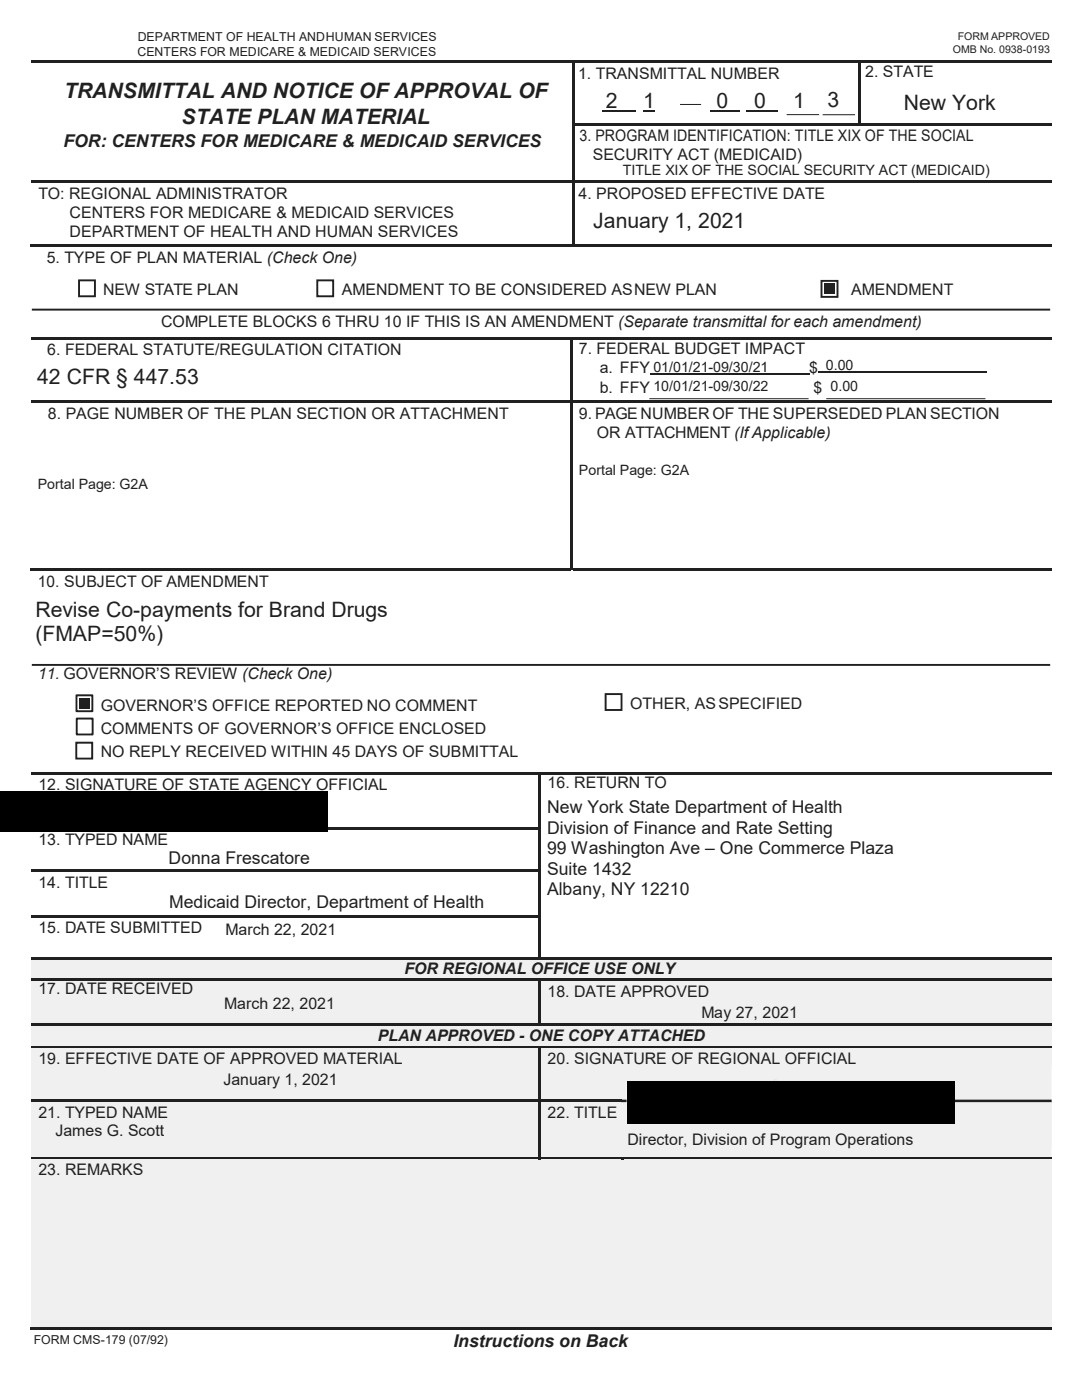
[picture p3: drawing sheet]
<svg xmlns="http://www.w3.org/2000/svg" width="216mm" height="279mm" viewBox="0 0 216 279" stroke-linecap="round" stroke-linejoin="round" font-family="sans-serif">
<defs><g id="words">
<g font-size="4.2" fill="#231f20">
<text x="12.8" y="19.6">TRANSMITTAL AND NOTICE OF APPROVAL OF</text>
<text x="120.9" y="21.5">2</text>
<text x="128.4" y="21.6">1</text>
<text x="143" y="21.5">0</text>
<text x="150.5" y="21.5">0</text>
<text x="158.2" y="21.5">1</text>
<text x="165.1" y="21.3">3</text>
<text x="180.3" y="21.9">New York</text>
<text x="36.2" y="24.7">STATE PLAN MATERIAL</text>
<text x="118.4" y="45.4">January 1, 2021</text>
<text x="7.4" y="76.5">42 CFR § 447.53</text>
<text x="7.1" y="123.1">Revise Co-payments for Brand Drugs</text>
<text x="7.1" y="128">(FMAP=50%)</text>
</g>
<g font-size="3.5" fill="#231f20">
<text x="12.7" y="29.3">FOR: CENTERS FOR MEDICARE &amp; MEDICAID SERVICES</text>
<text x="109.2" y="162.3">New York State Department of Health</text>
<text x="109.2" y="166.4">Division of Finance and Rate Setting</text>
<text x="33.7" y="172.5">Donna Frescatore</text>
<text x="109.2" y="170.5">99 Washington Ave – One Commerce Plaza</text>
<text x="109.2" y="174.5">Suite 1432</text>
<text x="109.2" y="178.7">Albany, NY 12210</text>
<text x="33.7" y="181.3">Medicaid Director, Department of Health</text>
<text x="90.5" y="268.9">Instructions on Back</text>
</g>
<g font-size="3.2" fill="#231f20">
<text x="115.4" y="15.7">1. TRANSMITTAL NUMBER</text>
<text x="172.6" y="15.5">2. STATE</text>
<text x="115.6" y="28.2">3. PROGRAM IDENTIFICATION: TITLE XIX OF THE SOCIAL</text>
<text x="118.3" y="32">SECURITY ACT (MEDICAID)</text>
<text x="7.7" y="39.7">TO: REGIONAL ADMINISTRATOR</text>
<text x="115.4" y="39.7">4. PROPOSED EFFECTIVE DATE</text>
<text x="13.9" y="43.5">CENTERS FOR MEDICARE &amp; MEDICAID SERVICES</text>
<text x="13.9" y="47.3">DEPARTMENT OF HEALTH AND HUMAN SERVICES</text>
<text x="9.3" y="52.4">5. TYPE OF PLAN MATERIAL (Check One)</text>
<text x="20.6" y="58.9">NEW STATE PLAN</text>
<text x="68.2" y="58.9">AMENDMENT TO BE CONSIDERED AS NEW PLAN</text>
<text x="169.8" y="58.9">AMENDMENT</text>
<text x="32.1" y="65.2">COMPLETE BLOCKS 6 THRU 10 IF THIS IS AN AMENDMENT (Separate transmittal for each amendment)</text>
<text x="9.4" y="70.9">6. FEDERAL STATUTE/REGULATION CITATION</text>
<text x="115.5" y="70.7">7. FEDERAL BUDGET IMPACT</text>
<text x="119.7" y="74.5">a. FFY 01/01/21-09/30/21</text>
<text x="161.5" y="74.5">$</text>
<text x="9.6" y="83.6">8. PAGE NUMBER OF THE PLAN SECTION OR ATTACHMENT</text>
<text x="115.5" y="83.6">9. PAGE NUMBER OF THE SUPERSEDED PLAN SECTION</text>
<text x="119.7" y="78.5">b. FFY 10/01/21-09/30/22</text>
<text x="162.3" y="78.5">$ 0.00</text>
<text x="119.1" y="87.3">OR ATTACHMENT (If Applicable)</text>
<text x="7.5" y="117.1">10. SUBJECT OF AMENDMENT</text>
<text x="7.6" y="135.4">11. GOVERNOR’S REVIEW (Check One)</text>
<text x="20.1" y="141.9">GOVERNOR’S OFFICE REPORTED NO COMMENT</text>
<text x="125.8" y="141.5">OTHER, AS SPECIFIED</text>
<text x="20.1" y="146.4">COMMENTS OF GOVERNOR’S OFFICE ENCLOSED</text>
<text x="20.1" y="151">NO REPLY RECEIVED WITHIN 45 DAYS OF SUBMITTAL</text>
<text x="7.7" y="157.7">12. SIGNATURE OF STATE AGENCY OFFICIAL</text>
<text x="109.3" y="157.4">16. RETURN TO</text>
<text x="7.7" y="168.7">13. TYPED NAME</text>
<text x="7.7" y="177.3">14. TITLE</text>
<text x="7.7" y="186.2">15. DATE SUBMITTED</text>
<text x="45" y="186.6">March 22, 2021</text>
<text x="80.7" y="194.3">FOR REGIONAL OFFICE USE ONLY</text>
<text x="7.7" y="198.4">17. DATE RECEIVED</text>
<text x="44.7" y="201.4">March 22, 2021</text>
<text x="109.3" y="198.9">18. DATE APPROVED</text>
<text x="140" y="203.2">May 27, 2021</text>
<text x="75.4" y="207.7">PLAN APPROVED - ONE COPY ATTACHED</text>
<text x="7.7" y="212.3">19. EFFECTIVE DATE OF APPROVED MATERIAL</text>
<text x="109.3" y="212.3">20. SIGNATURE OF REGIONAL OFFICIAL</text>
<text x="44.6" y="216.6">January 1, 2021</text>
<text x="7.7" y="223.1">21. TYPED NAME</text>
<text x="11" y="226.8">James G. Scott</text>
<text x="109.3" y="223.1">22. TITLE</text>
<text x="125.2" y="228.4">Director, Division of Program Operations</text>
<text x="7.7" y="234.5">23. REMARKS</text>
</g>
<g font-size="2.8" fill="#231f20">
<text x="124.2" y="34.9">TITLE XIX OF THE SOCIAL SECURITY ACT (MEDICAID)</text>
<text x="164.8" y="73.8">0.00</text>
<text x="115.5" y="94.8">Portal Page: G2A</text>
<text x="7.5" y="97.5">Portal Page: G2A</text>
</g>
<g font-size="2.5" fill="#231f20">
<text x="27.4" y="11.2">CENTERS FOR MEDICARE &amp; MEDICAID SERVICES</text>
<text x="27.5" y="8.2">DEPARTMENT OF HEALTH AND HUMAN SERVICES</text>
<text x="6.7" y="268.1">FORM CMS-179 (07/92)</text>
</g>
<g font-size="2.1" fill="#231f20">
<text x="190.1" y="10.5">OMB No. 0938-0193</text>
<text x="191.1" y="8">FORM APPROVED</text>
</g>
</g></defs>
<path d="M63.3 56h3.2v3.1h-3.2zM163.9 56.1h3.2v3.1h-3.2z" fill="none" stroke="#231f20" stroke-width=".38"/>
<path d="M164.5 56.6h2.1v2.1h-2.1z" fill="#231f20"/>
<path d="M6.3 61.8h203.3M6.3 132.7h203.3M120.8 138.5h3.2v3.2h-3.2z" fill="none" stroke="#231f20" stroke-width=".38"/>
<path d="M135.7 20.8h4.2M157 22.9h6.4M164.1 22.9h6.5M129.6 79.6h31.7M164.9 79.6h31.7" fill="none" stroke="#231f20" stroke-width=".2"/>
<path d="M120.2 22.1h6.6M128.4 22.2h2.3M141.8 22.1h5.9M148.9 22.1h6.3" fill="none" stroke="#231f20" stroke-width=".3"/>
<g fill="#231f20">
<path d="M6.3 12.1h107.9v.5h-107.9z"/>
<path d="M114.2 12.1h.5v.5h-.5z"/>
<path d="M114.7 12.1h56.6v.5h-56.6z"/>
<path d="M171.3 12.1h.5v.5h-.5z"/>
<path d="M171.8 12.1h38.1v.5h-38.1z"/>
<path d="M114.2 12.6h.5v12h-.5z"/>
<path d="M171.3 12.6h.5v12h-.5z"/>
<path d="M114.2 24.6h.5v.5h-.5z"/>
<path d="M114.7 24.6h95.2v.5h-95.2z"/>
<path d="M114.2 25.1h.5v11h-.5z"/>
<path d="M6.3 36.1h107.9v.5h-107.9z"/>
<path d="M114.2 36.1h.5v.5h-.5z"/>
<path d="M114.7 36.1h95.2v.5h-95.2z"/>
<path d="M6 48.8h108.2v.5h-108.2z"/>
<path d="M114.2 36.6h.5v12.7h-.5z"/>
<path d="M114.7 48.8h95.2v.5h-95.2z"/>
</g>
<path d="M129.7 74.6h31.8M163.2 74.2h33.6" fill="none" stroke="#231f20" stroke-width=".21"/>
<g fill="#231f20">
<path d="M6.3 67.3h107.5v.5h-107.5z"/>
<path d="M113.8 67.3h.5v.5h-.5z"/>
<path d="M114.3 67.3h95.5v.5h-95.5z"/>
<path d="M113.8 67.8h.5v12.2h-.5z"/>
<path d="M6.3 80h107.5v.5h-107.5z"/>
<path d="M113.8 80h.5v.5h-.5z"/>
<path d="M114.3 80h95.5v.5h-95.5z"/>
<path d="M6 113.3h107.8v.5h-107.8z"/>
<path d="M113.8 80.5h.5v33.3h-.5z"/>
<path d="M114.3 113.3h95.5v.5h-95.5z"/>
<path d="M6.3 154.1h101.1v.5h-101.1z"/>
<path d="M107.4 154.1h.6v.5h-.6z"/>
<path d="M108 154.1h101.8v.5h-101.8z"/>
<path d="M107.4 154.6h.6v4.2h-.6z"/>
<path d="M107.4 158.8h.6v6.3h-.6z"/>
<path d="M65.3 165.1h42.1v.6h-42.1z"/>
<path d="M107.4 165.1h.6v8.5h-.6z"/>
<path d="M6.3 173.6h101.1v.5h-101.1z"/>
<path d="M107.4 173.6h.6v9h-.6z"/>
<path d="M6.3 182.6h101.1v.5h-101.1z"/>
<path d="M107.4 182.6h.6v8.5h-.6z"/>
</g>
<g fill="#f0f0f1">
<path d="M6.3 191.6h203.5v3.7h-203.5z"/>
<path d="M6.3 191.6h203.5v3.3h-203.5z"/>
</g>
<path d="M6.3 191.1h101.1v.5h-101.1z" fill="#231f20"/>
<path d="M6.3 191.6h101.7" fill="none" stroke="#f0f0f1" stroke-width=".2"/>
<path d="M107.4 191.1h102.4v.5h-102.4z" fill="#231f20"/>
<path d="M108 191.6h101.8" fill="none" stroke="#f0f0f1" stroke-width=".2"/>
<g fill="#f0f0f1">
<path d="M6.3 195.8h101.1v8.5h-101.1z"/>
<path d="M6.3 195.8h101.1v3.2h-101.1z"/>
<path d="M6.3 199h101.1v3h-101.1z"/>
<path d="M108 195.8h101.8v8.5h-101.8z"/>
<path d="M108 195.8h101.8v3.8h-101.8z"/>
<path d="M108 199.6h101.8v4.3h-101.8z"/>
</g>
<path d="M6.3 195.3h101.1v.5h-101.1z" fill="#231f20"/>
<path d="M6.3 195.8h101.1" fill="none" stroke="#f0f0f1" stroke-width=".2"/>
<g fill="#231f20">
<path d="M107.4 195.3h.6v.5h-.6z"/>
<path d="M108 195.3h101.8v.5h-101.8z"/>
</g>
<path d="M108 195.8h101.8" fill="none" stroke="#f0f0f1" stroke-width=".2"/>
<path d="M107.4 195.8h.6v8.5h-.6z" fill="#231f20"/>
<g fill="#f0f0f1">
<path d="M6.3 204.8h203.5v3.9h-203.5z"/>
<path d="M6.3 204.8h203.5v3.6h-203.5z"/>
</g>
<path d="M6.3 204.3h101.1v.5h-101.1z" fill="#231f20"/>
<path d="M6.3 204.8h101.7" fill="none" stroke="#f0f0f1" stroke-width=".2"/>
<path d="M107.4 204.3h102.4v.5h-102.4z" fill="#231f20"/>
<path d="M108 204.8h101.8" fill="none" stroke="#f0f0f1" stroke-width=".2"/>
<g fill="#f0f0f1">
<path d="M6.3 209.3h101.1v10.2h-101.1z"/>
<path d="M6.3 209.3h101.1v3.7h-101.1z"/>
<path d="M6.3 213h101.1v4.3h-101.1z"/>
<path d="M108 209.3h101.8v10.2h-19.5v-3.5h-65.3v3.5h-17z"/>
<path d="M108 209.3h101.8v3.7h-101.8z"/>
</g>
<path d="M6.3 208.7h101.1v.5h-101.1z" fill="#231f20"/>
<path d="M6.3 209.2h101.1" fill="none" stroke="#f0f0f1" stroke-width=".2"/>
<g fill="#231f20">
<path d="M107.4 208.7h.6v.6h-.6z"/>
<path d="M108 208.7h101.8v.5h-101.8z"/>
</g>
<path d="M108 209.2h101.8" fill="none" stroke="#f0f0f1" stroke-width=".2"/>
<path d="M107.4 209.3h.6v10.2h-.6z" fill="#231f20"/>
<g fill="#f0f0f1">
<path d="M6.3 220h101.1v10.9h-101.1z"/>
<path d="M6.3 220h101.1v3.8h-101.1z"/>
<path d="M6.3 223.8h101.1v3.7h-101.1z"/>
<path d="M108 220h16v10.9h-16z"/>
<path d="M108 220h16v3.8h-16z"/>
<path d="M124 220h1v4.4h65.3v-4.4h19.5v10.9h-85.8z"/>
<path d="M124 220h1v4.4h65.3v-4.4h19.5v9.1h-85.8z"/>
</g>
<path d="M6.3 219.5h101.1v.5h-101.1z" fill="#231f20"/>
<path d="M6.3 220h101.1" fill="none" stroke="#f0f0f1" stroke-width=".2"/>
<g fill="#231f20">
<path d="M107.4 219.5h.6v.5h-.6z"/>
<path d="M108 219.5h16v.5h-16z"/>
</g>
<path d="M108 220h16.5" fill="none" stroke="#f0f0f1" stroke-width=".2"/>
<path d="M190.3 219.5v.5h19.5v-.5zM124 219.5v.5h1v-.5z" fill="#231f20"/>
<path d="M190.3 220h19.5zM124.5 220h.5z" fill="#f0f0f1"/>
<path d="M107.4 220h.6v10.9h-.6z" fill="#231f20"/>
<g fill="#f0f0f1">
<path d="M6.3 231.4h203.5v33.6h-203.5z"/>
<path d="M6.3 231.4h203.5v3.8h-203.5z"/>
</g>
<path d="M6.3 230.9h101.1v.5h-101.1z" fill="#231f20"/>
<path d="M6.3 231.5h101.7" fill="none" stroke="#f0f0f1" stroke-width=".2"/>
<path d="M107.4 230.9h16.6v.5h-16.6z" fill="#231f20"/>
<path d="M108 231.5h16.5" fill="none" stroke="#f0f0f1" stroke-width=".2"/>
<path d="M124 230.9h85.8v.5h-85.8z" fill="#231f20"/>
<path d="M124.5 231.5h85.3" fill="none" stroke="#f0f0f1" stroke-width=".2"/>
<path d="M6 265h203.8v.5h-203.8z" fill="#231f20"/>
<path d="M15.8 56h3.1v3.1h-3.1zM15.3 138.8h3.1v3.1h-3.1zM15.2 148.2h3.2v3.2h-3.2zM15.3 143.4h3.2v3.2h-3.2z" fill="none" stroke="#231f20" stroke-width=".38"/>
<path d="M15.8 139.3h2.1v2.1h-2.1z" fill="#231f20"/>
<path d="M154.5 215.4h.5v.5l-.3-.5-.1 .6h-.3z" fill="#fbd8d9"/>
<path d="M.2 157.9h65.2v8h-65.2zM125.2 215.8h65.3v8.4h-65.3z" fill="#000"/>
<use href="#words"/>
</svg>
